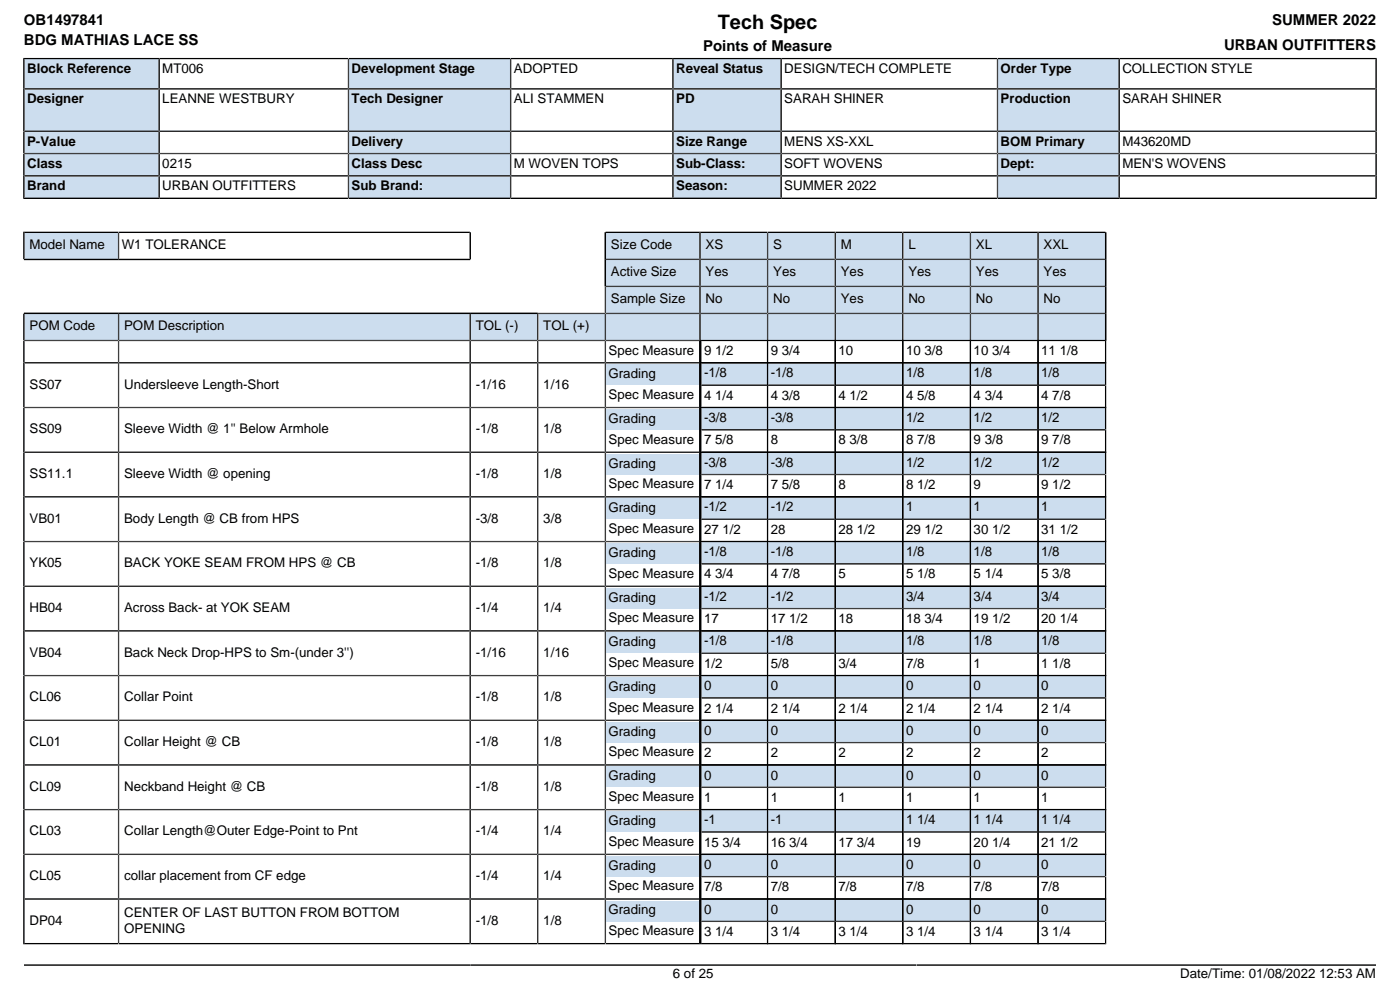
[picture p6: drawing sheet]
<svg xmlns="http://www.w3.org/2000/svg" width="297mm" height="210mm" viewBox="0 0 297 210" stroke-linecap="round" stroke-linejoin="round" font-family="sans-serif">
<defs><g id="words">
<text font-size="4.2" x="152.4" y="6.2">Tech Spec</text>
<g font-size="3.2">
<text x="5.1" y="5.3">OB1497841</text>
<text x="270" y="5.3">SUMMER 2022</text>
<text x="5.1" y="9.6">BDG MATHIAS LACE SS</text>
<text x="149.3" y="10.8">Points of Measure</text>
<text x="259.8" y="10.6">URBAN OUTFITTERS</text>
</g>
<g font-size="2.8">
<text x="5.8" y="15.5">Block Reference</text>
<text x="34.5" y="15.5">MT006</text>
<text x="74.6" y="15.5">Development Stage</text>
<text x="109.1" y="15.5">ADOPTED</text>
<text x="143.5" y="15.5">Reveal Status</text>
<text x="166.5" y="15.5">DESIGN/TECH COMPLETE</text>
<text x="212.4" y="15.5">Order Type</text>
<text x="238.2" y="15.5">COLLECTION STYLE</text>
<text x="5.8" y="22">Designer</text>
<text x="34.5" y="22">LEANNE WESTBURY</text>
<text x="74.6" y="22">Tech Designer</text>
<text x="109.1" y="22">ALI STAMMEN</text>
<text x="143.5" y="22">PD</text>
<text x="166.5" y="22">SARAH SHINER</text>
<text x="212.4" y="22">Production</text>
<text x="238.2" y="22">SARAH SHINER</text>
<text x="5.8" y="30.9">P-Value</text>
<text x="5.8" y="35.7">Class</text>
<text x="34.5" y="35.7">0215</text>
<text x="74.6" y="30.9">Delivery</text>
<text x="74.6" y="35.7">Class Desc</text>
<text x="109.1" y="35.7">M WOVEN TOPS</text>
<text x="143.5" y="30.9">Size Range</text>
<text x="143.5" y="35.7">Sub-Class:</text>
<text x="166.5" y="30.9">MENS XS-XXL</text>
<text x="166.5" y="35.7">SOFT WOVENS</text>
<text x="212.4" y="30.9">BOM Primary</text>
<text x="212.4" y="35.7">Dept:</text>
<text x="238.2" y="30.9">M43620MD</text>
<text x="238.2" y="35.7">MEN'S WOVENS</text>
<text x="5.8" y="40.4">Brand</text>
<text x="34.5" y="40.4">URBAN OUTFITTERS</text>
<text x="74.6" y="40.4">Sub Brand:</text>
<text x="143.5" y="40.4">Season:</text>
<text x="166.5" y="40.4">SUMMER 2022</text>
<text x="6.3" y="52.9">Model Name</text>
<text x="25.8" y="52.9">W1 TOLERANCE</text>
<text x="129.7" y="52.9">Size Code</text>
<text x="149.8" y="52.9">XS</text>
<text x="164.1" y="52.9">S</text>
<text x="178.5" y="52.9">M</text>
<text x="192.8" y="52.9">L</text>
<text x="207.2" y="52.9">XL</text>
<text x="221.5" y="52.9">XXL</text>
<text x="129.7" y="58.6">Active Size</text>
<text x="149.8" y="58.6">Yes</text>
<text x="164.1" y="58.6">Yes</text>
<text x="178.5" y="58.6">Yes</text>
<text x="192.8" y="58.6">Yes</text>
<text x="207.2" y="58.6">Yes</text>
<text x="221.5" y="58.6">Yes</text>
<text x="129.7" y="64.3">Sample Size</text>
<text x="149.8" y="64.3">No</text>
<text x="164.1" y="64.3">No</text>
<text x="178.5" y="64.3">Yes</text>
<text x="192.8" y="64.3">No</text>
<text x="207.2" y="64.3">No</text>
<text x="221.5" y="64.3">No</text>
<text x="6.3" y="70.1">POM Code</text>
<text x="26.3" y="70.1">POM Description</text>
<text x="101" y="70.1">TOL (-)</text>
<text x="115.3" y="70.1">TOL (+)</text>
<text x="129.2" y="75.3">Spec Measure</text>
<text x="149.4" y="75.3">9 1/2</text>
<text x="163.6" y="75.3">9 3/4</text>
<text x="178" y="75.3">10</text>
<text x="192.3" y="75.3">10 3/8</text>
<text x="206.7" y="75.3">10 3/4</text>
<text x="221" y="75.3">11 1/8</text>
<text x="6.3" y="82.4">SS07</text>
<text x="26.3" y="82.4">Undersleeve Length-Short</text>
<text x="101" y="82.4">-1/16</text>
<text x="115.3" y="82.4">1/16</text>
<text x="129.2" y="80.2">Grading</text>
<text x="149.4" y="80.1">-1/8</text>
<text x="163.6" y="80.1">-1/8</text>
<text x="192.3" y="80.1">1/8</text>
<text x="206.7" y="80.1">1/8</text>
<text x="221" y="80.1">1/8</text>
<text x="129.2" y="84.6">Spec Measure</text>
<text x="129.2" y="89.7">Grading</text>
<text x="149.4" y="84.8">4 1/4</text>
<text x="149.4" y="89.5">-3/8</text>
<text x="163.6" y="84.8">4 3/8</text>
<text x="163.6" y="89.5">-3/8</text>
<text x="178" y="84.8">4 1/2</text>
<text x="192.3" y="84.8">4 5/8</text>
<text x="192.3" y="89.5">1/2</text>
<text x="206.7" y="84.8">4 3/4</text>
<text x="206.7" y="89.5">1/2</text>
<text x="221" y="84.8">4 7/8</text>
<text x="221" y="89.5">1/2</text>
<text x="6.3" y="91.9">SS09</text>
<text x="26.3" y="91.9">Sleeve Width @ 1'' Below Armhole</text>
<text x="101" y="91.9">-1/8</text>
<text x="115.3" y="91.9">1/8</text>
<text x="129.2" y="94.1">Spec Measure</text>
<text x="149.4" y="94.3">7 5/8</text>
<text x="163.6" y="94.3">8</text>
<text x="178" y="94.3">8 3/8</text>
<text x="192.3" y="94.3">8 7/8</text>
<text x="206.7" y="94.3">9 3/8</text>
<text x="221" y="94.3">9 7/8</text>
<text x="6.3" y="101.4">SS11.1</text>
<text x="26.3" y="101.4">Sleeve Width @ opening</text>
<text x="101" y="101.4">-1/8</text>
<text x="115.3" y="101.4">1/8</text>
<text x="129.2" y="99.2">Grading</text>
<text x="149.4" y="99">-3/8</text>
<text x="163.6" y="99">-3/8</text>
<text x="192.3" y="99">1/2</text>
<text x="206.7" y="99">1/2</text>
<text x="221" y="99">1/2</text>
<text x="129.2" y="103.6">Spec Measure</text>
<text x="149.4" y="103.8">7 1/4</text>
<text x="163.6" y="103.8">7 5/8</text>
<text x="178" y="103.8">8</text>
<text x="192.3" y="103.8">8 1/2</text>
<text x="206.7" y="103.8">9</text>
<text x="221" y="103.8">9 1/2</text>
<text x="6.3" y="110.9">VB01</text>
<text x="26.3" y="110.9">Body Length @ CB from HPS</text>
<text x="101" y="110.9">-3/8</text>
<text x="115.3" y="110.9">3/8</text>
<text x="129.2" y="108.7">Grading</text>
<text x="129.2" y="113.1">Spec Measure</text>
<text x="149.4" y="108.5">-1/2</text>
<text x="149.4" y="113.2">27 1/2</text>
<text x="163.6" y="108.5">-1/2</text>
<text x="163.6" y="113.2">28</text>
<text x="178" y="113.2">28 1/2</text>
<text x="192.3" y="108.5">1</text>
<text x="192.3" y="113.2">29 1/2</text>
<text x="206.7" y="108.5">1</text>
<text x="206.7" y="113.2">30 1/2</text>
<text x="221" y="108.5">1</text>
<text x="221" y="113.2">31 1/2</text>
<text x="129.2" y="118.2">Grading</text>
<text x="149.4" y="118">-1/8</text>
<text x="163.6" y="118">-1/8</text>
<text x="192.3" y="118">1/8</text>
<text x="206.7" y="118">1/8</text>
<text x="221" y="118">1/8</text>
<text x="6.3" y="120.3">YK05</text>
<text x="26.3" y="120.3">BACK YOKE SEAM FROM HPS @ CB</text>
<text x="101" y="120.3">-1/8</text>
<text x="115.3" y="120.3">1/8</text>
<text x="129.2" y="122.5">Spec Measure</text>
<text x="149.4" y="122.7">4 3/4</text>
<text x="163.6" y="122.7">4 7/8</text>
<text x="178" y="122.7">5</text>
<text x="192.3" y="122.7">5 1/8</text>
<text x="206.7" y="122.7">5 1/4</text>
<text x="221" y="122.7">5 3/8</text>
<text x="6.3" y="129.8">HB04</text>
<text x="26.3" y="129.8">Across Back- at YOK SEAM</text>
<text x="101" y="129.8">-1/4</text>
<text x="115.3" y="129.8">1/4</text>
<text x="129.2" y="127.6">Grading</text>
<text x="149.4" y="127.5">-1/2</text>
<text x="163.6" y="127.5">-1/2</text>
<text x="192.3" y="127.5">3/4</text>
<text x="206.7" y="127.5">3/4</text>
<text x="221" y="127.5">3/4</text>
<text x="129.2" y="132">Spec Measure</text>
<text x="129.2" y="137.1">Grading</text>
<text x="149.4" y="132.2">17</text>
<text x="149.4" y="136.9">-1/8</text>
<text x="163.6" y="132.2">17 1/2</text>
<text x="163.6" y="136.9">-1/8</text>
<text x="178" y="132.2">18</text>
<text x="192.3" y="132.2">18 3/4</text>
<text x="192.3" y="136.9">1/8</text>
<text x="206.7" y="132.2">19 1/2</text>
<text x="206.7" y="136.9">1/8</text>
<text x="221" y="132.2">20 1/4</text>
<text x="221" y="136.9">1/8</text>
<text x="6.3" y="139.3">VB04</text>
<text x="26.3" y="139.3">Back Neck Drop-HPS to Sm-(under 3'')</text>
<text x="101" y="139.3">-1/16</text>
<text x="115.3" y="139.3">1/16</text>
<text x="129.2" y="141.5">Spec Measure</text>
<text x="149.4" y="141.7">1/2</text>
<text x="163.6" y="141.7">5/8</text>
<text x="178" y="141.7">3/4</text>
<text x="192.3" y="141.7">7/8</text>
<text x="206.7" y="141.7">1</text>
<text x="221" y="141.7">1 1/8</text>
<text x="6.3" y="148.8">CL06</text>
<text x="26.3" y="148.8">Collar Point</text>
<text x="101" y="148.8">-1/8</text>
<text x="115.3" y="148.8">1/8</text>
<text x="129.2" y="146.6">Grading</text>
<text x="149.4" y="146.4">0</text>
<text x="163.6" y="146.4">0</text>
<text x="192.3" y="146.4">0</text>
<text x="206.7" y="146.4">0</text>
<text x="221" y="146.4">0</text>
<text x="129.2" y="151">Spec Measure</text>
<text x="149.4" y="151.2">2 1/4</text>
<text x="149.4" y="155.9">0</text>
<text x="163.6" y="151.2">2 1/4</text>
<text x="163.6" y="155.9">0</text>
<text x="178" y="151.2">2 1/4</text>
<text x="192.3" y="151.2">2 1/4</text>
<text x="192.3" y="155.9">0</text>
<text x="206.7" y="151.2">2 1/4</text>
<text x="206.7" y="155.9">0</text>
<text x="221" y="151.2">2 1/4</text>
<text x="221" y="155.9">0</text>
<text x="6.3" y="158.3">CL01</text>
<text x="26.3" y="158.3">Collar Height @ CB</text>
<text x="101" y="158.3">-1/8</text>
<text x="115.3" y="158.3">1/8</text>
<text x="129.2" y="156.1">Grading</text>
<text x="129.2" y="160.5">Spec Measure</text>
<text x="149.4" y="160.6">2</text>
<text x="163.6" y="160.6">2</text>
<text x="178" y="160.6">2</text>
<text x="192.3" y="160.6">2</text>
<text x="206.7" y="160.6">2</text>
<text x="221" y="160.6">2</text>
<text x="6.3" y="167.7">CL09</text>
<text x="26.3" y="167.7">Neckband Height @ CB</text>
<text x="101" y="167.7">-1/8</text>
<text x="115.3" y="167.7">1/8</text>
<text x="129.2" y="165.5">Grading</text>
<text x="149.4" y="165.4">0</text>
<text x="163.6" y="165.4">0</text>
<text x="192.3" y="165.4">0</text>
<text x="206.7" y="165.4">0</text>
<text x="221" y="165.4">0</text>
<text x="129.2" y="169.9">Spec Measure</text>
<text x="149.4" y="170.1">1</text>
<text x="163.6" y="170.1">1</text>
<text x="178" y="170.1">1</text>
<text x="192.3" y="170.1">1</text>
<text x="206.7" y="170.1">1</text>
<text x="221" y="170.1">1</text>
<text x="6.3" y="177.2">CL03</text>
<text x="26.3" y="177.2">Collar Length@Outer Edge-Point to Pnt</text>
<text x="101" y="177.2">-1/4</text>
<text x="115.3" y="177.2">1/4</text>
<text x="129.2" y="175">Grading</text>
<text x="129.2" y="179.4">Spec Measure</text>
<text x="149.4" y="174.8">-1</text>
<text x="149.4" y="179.6">15 3/4</text>
<text x="163.6" y="174.8">-1</text>
<text x="163.6" y="179.6">16 3/4</text>
<text x="178" y="179.6">17 3/4</text>
<text x="192.3" y="174.8">1 1/4</text>
<text x="192.3" y="179.6">19</text>
<text x="206.7" y="174.8">1 1/4</text>
<text x="206.7" y="179.6">20 1/4</text>
<text x="221" y="174.8">1 1/4</text>
<text x="221" y="179.6">21 1/2</text>
<text x="129.2" y="184.5">Grading</text>
<text x="149.4" y="184.3">0</text>
<text x="163.6" y="184.3">0</text>
<text x="192.3" y="184.3">0</text>
<text x="206.7" y="184.3">0</text>
<text x="221" y="184.3">0</text>
<text x="6.3" y="186.7">CL05</text>
<text x="26.3" y="186.7">collar placement from CF edge</text>
<text x="101" y="186.7">-1/4</text>
<text x="115.3" y="186.7">1/4</text>
<text x="129.2" y="188.9">Spec Measure</text>
<text x="149.4" y="189.1">7/8</text>
<text x="163.6" y="189.1">7/8</text>
<text x="178" y="189.1">7/8</text>
<text x="192.3" y="189.1">7/8</text>
<text x="206.7" y="189.1">7/8</text>
<text x="221" y="189.1">7/8</text>
<text x="6.3" y="196.2">DP04</text>
<text x="26.3" y="194.5">CENTER OF LAST BUTTON FROM BOTTOM</text>
<text x="26.3" y="197.9">OPENING</text>
<text x="101" y="196.2">-1/8</text>
<text x="115.3" y="196.2">1/8</text>
<text x="129.2" y="194">Grading</text>
<text x="149.4" y="193.8">0</text>
<text x="163.6" y="193.8">0</text>
<text x="192.3" y="193.8">0</text>
<text x="206.7" y="193.8">0</text>
<text x="221" y="193.8">0</text>
<text x="129.2" y="198.4">Spec Measure</text>
<text x="149.4" y="198.5">3 1/4</text>
<text x="163.6" y="198.5">3 1/4</text>
<text x="178" y="198.5">3 1/4</text>
<text x="192.3" y="198.5">3 1/4</text>
<text x="206.7" y="198.5">3 1/4</text>
<text x="221" y="198.5">3 1/4</text>
<text x="142.8" y="207.6">6 of 25</text>
<text x="250.5" y="207.6">Date/Time: 01/08/2022 12:53 AM</text>
</g>
</g></defs>
<path d="M5.3 12.6h28.3v6.1h-28.3z" fill="#cde"/>
<path d="M5.1 12.3v6.6h68.9v-6.5h-69.1M33.8 12.4v6.5" fill="none" stroke="#000" stroke-width=".35"/>
<path d="M74.1 12.6h34.1v6.1h-34.1z" fill="#cde"/>
<path d="M74 12.4h68.8v6.5h-68.8zM108.4 12.4v6.5" fill="none" stroke="#000" stroke-width=".35"/>
<path d="M143 12.6h22.6v6.1h-22.6z" fill="#cde"/>
<path d="M142.8 12.4h68.9v6.5h-68.9zM165.8 12.4v6.5" fill="none" stroke="#000" stroke-width=".35"/>
<path d="M211.9 12.6h25.5v6.1h-25.5z" fill="#cde"/>
<path d="M237.6 12.4v6.5M292.1 12.3v6.6h-80.4v-6.5h80.6" fill="none" stroke="#000" stroke-width=".35"/>
<path d="M5.3 19h28.3v8.7h-28.3z" fill="#cde"/>
<path d="M5.1 18.9h68.9v8.9h-68.9zM33.8 18.9v8.9" fill="none" stroke="#000" stroke-width=".35"/>
<path d="M74.1 19h34.1v8.7h-34.1z" fill="#cde"/>
<path d="M74 18.9h68.8v8.9h-68.8zM108.4 18.9v8.9" fill="none" stroke="#000" stroke-width=".35"/>
<path d="M143 19h22.6v8.7h-22.6z" fill="#cde"/>
<path d="M142.8 18.9h68.9v8.9h-68.9zM165.8 18.9v8.9" fill="none" stroke="#000" stroke-width=".35"/>
<path d="M211.9 19h25.5v8.7h-25.5z" fill="#cde"/>
<path d="M211.7 18.9h80.4v8.9h-80.4zM237.6 18.9v8.9" fill="none" stroke="#000" stroke-width=".35"/>
<path d="M5.3 28h28.3v4.4h-28.3z" fill="#cde"/>
<path d="M5.1 27.8h68.9v4.8h-68.9zM33.8 27.8v4.8" fill="none" stroke="#000" stroke-width=".35"/>
<path d="M74.1 28h34.1v4.4h-34.1z" fill="#cde"/>
<path d="M74 27.8h68.8v4.8h-68.8zM108.4 27.8v4.8" fill="none" stroke="#000" stroke-width=".35"/>
<path d="M143 28h22.6v4.4h-22.6z" fill="#cde"/>
<path d="M142.8 27.8h68.9v4.8h-68.9zM165.8 27.8v4.8" fill="none" stroke="#000" stroke-width=".35"/>
<path d="M211.9 28h25.5v4.4h-25.5z" fill="#cde"/>
<path d="M211.7 27.8h80.4v4.8h-80.4zM237.6 27.8v4.8" fill="none" stroke="#000" stroke-width=".35"/>
<path d="M5.3 32.8h28.3v4.3h-28.3z" fill="#cde"/>
<path d="M5.1 32.6h68.9v4.7h-68.9zM33.8 32.6v4.7" fill="none" stroke="#000" stroke-width=".35"/>
<path d="M74.1 32.8h34.1v4.3h-34.1z" fill="#cde"/>
<path d="M74 32.6h68.8v4.7h-68.8zM108.4 32.6v4.7" fill="none" stroke="#000" stroke-width=".35"/>
<path d="M143 32.8h22.6v4.3h-22.6z" fill="#cde"/>
<path d="M142.8 32.6h68.9v4.7h-68.9zM165.8 32.6v4.7" fill="none" stroke="#000" stroke-width=".35"/>
<path d="M211.9 32.8h25.5v4.3h-25.5z" fill="#cde"/>
<path d="M211.7 32.6h80.4v4.7h-80.4zM237.6 32.6v4.7" fill="none" stroke="#000" stroke-width=".35"/>
<path d="M5.3 37.5h28.3v4.4h-28.3z" fill="#cde"/>
<path d="M33.8 37.3v4.8M4.9 42.1h69.1v-4.8h-68.9v4.9" fill="none" stroke="#000" stroke-width=".35"/>
<path d="M74.1 37.5h34.1v4.4h-34.1z" fill="#cde"/>
<path d="M74 37.3h68.8v4.8h-68.8zM108.4 37.3v4.8" fill="none" stroke="#000" stroke-width=".35"/>
<path d="M143 37.5h22.6v4.4h-22.6z" fill="#cde"/>
<path d="M142.8 37.3h68.9v4.8h-68.9zM165.8 37.3v4.8" fill="none" stroke="#000" stroke-width=".35"/>
<path d="M211.9 37.5h25.5v4.4h-25.5z" fill="#cde"/>
<path d="M237.6 37.3v4.8M292.3 42.1h-80.6v-4.8h80.4v4.9" fill="none" stroke="#000" stroke-width=".35"/>
<path d="M5.3 49.5h19.7v5.3h-19.7z" fill="#cde"/>
<path d="M5.1 49.1v5.9h94.7v-5.7h-94.9M25.2 49.3v5.7M128.5 49.3v5.7" fill="none" stroke="#000" stroke-width=".35"/>
<path d="M128.7 49.5h19.7v5.3h-19.7z" fill="#cde"/>
<path d="M128.5 49.3h20.1v5.7h-20.1z" fill="none" stroke="#000" stroke-width=".35"/>
<path d="M148.8 49.5h14v5.3h-14z" fill="#cde"/>
<path d="M148.6 49.3h14.3v5.7h-14.3z" fill="none" stroke="#000" stroke-width=".35"/>
<path d="M163.1 49.5h14v5.3h-14z" fill="#cde"/>
<path d="M162.9 49.3h14.4v5.7h-14.4z" fill="none" stroke="#000" stroke-width=".35"/>
<path d="M177.5 49.5h14v5.3h-14z" fill="#cde"/>
<path d="M177.3 49.3h14.3v5.7h-14.3z" fill="none" stroke="#000" stroke-width=".35"/>
<path d="M191.8 49.5h14v5.3h-14z" fill="#cde"/>
<path d="M191.6 49.3h14.4v5.7h-14.4z" fill="none" stroke="#000" stroke-width=".35"/>
<path d="M206.2 49.5h14v5.3h-14z" fill="#cde"/>
<path d="M206 49.3h14.3v5.7h-14.3z" fill="none" stroke="#000" stroke-width=".35"/>
<path d="M220.5 49.5h14v5.3h-14z" fill="#cde"/>
<path d="M5.1 55h94.7M128.5 55v5.8M220.3 49.3h14.4v5.7h-14.4z" fill="none" stroke="#000" stroke-width=".35"/>
<path d="M128.7 55.2h19.7v5.4h-19.7z" fill="#cde"/>
<path d="M128.5 55h20.1v5.8h-20.1z" fill="none" stroke="#000" stroke-width=".35"/>
<path d="M148.8 55.2h14v5.4h-14z" fill="#cde"/>
<path d="M148.6 55h14.3v5.8h-14.3z" fill="none" stroke="#000" stroke-width=".35"/>
<path d="M163.1 55.2h14v5.4h-14z" fill="#cde"/>
<path d="M162.9 55h14.4v5.8h-14.4z" fill="none" stroke="#000" stroke-width=".35"/>
<path d="M177.5 55.2h14v5.4h-14z" fill="#cde"/>
<path d="M177.3 55h14.3v5.8h-14.3z" fill="none" stroke="#000" stroke-width=".35"/>
<path d="M191.8 55.2h14v5.4h-14z" fill="#cde"/>
<path d="M191.6 55h14.4v5.8h-14.4z" fill="none" stroke="#000" stroke-width=".35"/>
<path d="M206.2 55.2h14v5.4h-14z" fill="#cde"/>
<path d="M206 55h14.3v5.8h-14.3z" fill="none" stroke="#000" stroke-width=".35"/>
<path d="M220.5 55.2h14v5.4h-14z" fill="#cde"/>
<path d="M220.3 55h14.4v5.8h-14.4zM128.5 60.8v5.7h-123.4" fill="none" stroke="#000" stroke-width=".35"/>
<path d="M128.7 60.9h19.7v5.4h-19.7z" fill="#cde"/>
<path d="M128.5 60.8h20.1v5.7h-20.1z" fill="none" stroke="#000" stroke-width=".35"/>
<path d="M148.8 60.9h14v5.4h-14z" fill="#cde"/>
<path d="M148.6 60.8h14.3v5.7h-14.3z" fill="none" stroke="#000" stroke-width=".35"/>
<path d="M163.1 60.9h14v5.4h-14z" fill="#cde"/>
<path d="M162.9 60.8h14.4v5.7h-14.4z" fill="none" stroke="#000" stroke-width=".35"/>
<path d="M177.5 60.9h14v5.4h-14z" fill="#cde"/>
<path d="M177.3 60.8h14.3v5.7h-14.3z" fill="none" stroke="#000" stroke-width=".35"/>
<path d="M191.8 60.9h14v5.4h-14z" fill="#cde"/>
<path d="M191.6 60.8h14.4v5.7h-14.4z" fill="none" stroke="#000" stroke-width=".35"/>
<path d="M206.2 60.9h14v5.4h-14z" fill="#cde"/>
<path d="M206 60.8h14.3v5.7h-14.3z" fill="none" stroke="#000" stroke-width=".35"/>
<path d="M220.5 60.9h14v5.4h-14z" fill="#cde"/>
<path d="M220.3 60.8h14.4v5.7h-14.4z" fill="none" stroke="#000" stroke-width=".35"/>
<path d="M5.3 66.7h19.7v5.4h-19.7z" fill="#cde"/>
<path d="M5.1 66.5h20.1v5.7h-20.1z" fill="none" stroke="#000" stroke-width=".35"/>
<path d="M25.3 66.7h74.3v5.4h-74.3z" fill="#cde"/>
<path d="M25.2 66.5h74.6v5.7h-74.6z" fill="none" stroke="#000" stroke-width=".35"/>
<path d="M100 66.7h14v5.4h-14z" fill="#cde"/>
<path d="M99.8 66.5h14.3v5.7h-14.3z" fill="none" stroke="#000" stroke-width=".35"/>
<path d="M114.3 66.7h14v5.4h-14z" fill="#cde"/>
<path d="M114.1 66.5h14.4v5.7h-14.4z" fill="none" stroke="#000" stroke-width=".35"/>
<path d="M128.7 66.7h19.7v5.4h-19.7z" fill="#cde"/>
<path d="M128.5 66.5h20.1v5.7h-20.1z" fill="none" stroke="#000" stroke-width=".35"/>
<path d="M148.8 66.7h14v5.5h-14z" fill="#cde"/>
<path d="M162.9 72.2v-5.7h-14.3v5.7" fill="none" stroke="#000" stroke-width=".35"/>
<path d="M163.1 66.7h14v5.5h-14z" fill="#cde"/>
<path d="M177.3 72.2v-5.7h-14.4v5.7" fill="none" stroke="#000" stroke-width=".35"/>
<path d="M177.5 66.7h14v5.5h-14z" fill="#cde"/>
<path d="M191.6 72.2v-5.7h-14.3v5.7" fill="none" stroke="#000" stroke-width=".35"/>
<path d="M191.8 66.7h14v5.5h-14z" fill="#cde"/>
<path d="M206 72.2v-5.7h-14.4v5.7" fill="none" stroke="#000" stroke-width=".35"/>
<path d="M206.2 66.7h14v5.5h-14z" fill="#cde"/>
<path d="M220.3 72.2v-5.7h-14.3v5.7" fill="none" stroke="#000" stroke-width=".35"/>
<path d="M220.5 66.7h14v5.5h-14z" fill="#cde"/>
<path d="M5.1 72.2h143.5v4.8h-143.5zM25.2 72.2v4.8M99.8 72.2v4.8M114.1 72.2v4.8M128.5 72.2v4.8M220.3 72.2v-5.7h14.4v5.7" fill="none" stroke="#000" stroke-width=".35"/>
<path d="M148.9 72.4h13.9v4.4h-13.9z" fill="#fff"/>
<path d="M148.6 77h14.5M148.6 72.2h14.5M148.8 72.1v5M162.9 72.1v5" fill="none" stroke="#000" stroke-width=".35"/>
<path d="M163.1 72.4h14v4.4h-14z" fill="#fff"/>
<path d="M162.8 77h14.7M162.8 72.2h14.7M162.9 72.1v5M177.3 72.1v5" fill="none" stroke="#000" stroke-width=".35"/>
<path d="M177.5 72.4h14v4.4h-14z" fill="#fff"/>
<path d="M177.1 77h14.7M177.1 72.2h14.7M177.3 72.1v5M191.6 72.1v5" fill="none" stroke="#000" stroke-width=".35"/>
<path d="M191.8 72.4h14v4.4h-14z" fill="#fff"/>
<path d="M191.5 77h14.7M191.5 72.2h14.7M191.6 72.1v5M206 72.1v5" fill="none" stroke="#000" stroke-width=".35"/>
<path d="M206.2 72.4h14v4.4h-14z" fill="#fff"/>
<path d="M205.8 77h14.7M205.8 72.2h14.7M206 72.1v5M220.3 72.1v5" fill="none" stroke="#000" stroke-width=".35"/>
<path d="M220.5 72.4h14v4.4h-14z" fill="#fff"/>
<path d="M5.1 77h143.5v9.4h-143.5zM25.2 77v9.4M99.8 77v9.4M114.1 77v9.4M128.5 77v9.4M220.2 77h14.7M220.2 72.2h14.7M220.3 72.1v5M234.7 72.1v5" fill="none" stroke="#000" stroke-width=".35"/>
<path d="M128.7 77.3h19.7v4.4h-19.7z" fill="#cde"/>
<path d="M148.6 77v9.4" fill="none" stroke="#000" stroke-width=".35"/>
<path d="M148.9 77.1h13.9v4.4h-13.9z" fill="#cde"/>
<path d="M148.6 77h14.5M148.8 76.8v4.9h14.1v-4.9" fill="none" stroke="#000" stroke-width=".35"/>
<path d="M148.9 81.9h13.9v4.4h-13.9z" fill="#fff"/>
<path d="M148.6 86.4h14.5M148.8 86.6v-4.9h14.1v4.9" fill="none" stroke="#000" stroke-width=".35"/>
<path d="M163.1 77.1h14v4.4h-14z" fill="#cde"/>
<path d="M162.8 77h14.7M162.9 76.8v4.9h14.4v-4.9" fill="none" stroke="#000" stroke-width=".35"/>
<path d="M163.1 81.9h14v4.4h-14z" fill="#fff"/>
<path d="M162.8 86.4h14.7M162.9 86.6v-4.9h14.4v4.9" fill="none" stroke="#000" stroke-width=".35"/>
<path d="M177.5 77.1h14v4.4h-14z" fill="#cde"/>
<path d="M177.1 77h14.7M177.3 76.8v4.9h14.3v-4.9" fill="none" stroke="#000" stroke-width=".35"/>
<path d="M177.5 81.9h14v4.4h-14z" fill="#fff"/>
<path d="M177.1 86.4h14.7M177.3 86.6v-4.9h14.3v4.9" fill="none" stroke="#000" stroke-width=".35"/>
<path d="M191.8 77.1h14v4.4h-14z" fill="#cde"/>
<path d="M191.5 77h14.7M191.6 76.8v4.9h14.4v-4.9" fill="none" stroke="#000" stroke-width=".35"/>
<path d="M191.8 81.9h14v4.4h-14z" fill="#fff"/>
<path d="M191.5 86.4h14.7M191.6 86.6v-4.9h14.4v4.9" fill="none" stroke="#000" stroke-width=".35"/>
<path d="M206.2 77.1h14v4.4h-14z" fill="#cde"/>
<path d="M205.8 77h14.7M206 76.8v4.9h14.3v-4.9" fill="none" stroke="#000" stroke-width=".35"/>
<path d="M206.2 81.9h14v4.4h-14z" fill="#fff"/>
<path d="M205.8 86.4h14.7M206 86.6v-4.9h14.3v4.9" fill="none" stroke="#000" stroke-width=".35"/>
<path d="M220.5 77.1h14v4.4h-14z" fill="#cde"/>
<path d="M220.2 77h14.7M220.3 76.8v4.9h14.4v-4.9" fill="none" stroke="#000" stroke-width=".35"/>
<path d="M220.5 81.9h14v4.4h-14z" fill="#fff"/>
<path d="M5.1 86.4h143.5v9.5h-143.5zM25.2 86.4v9.5M99.8 86.4v9.5M114.1 86.4v9.5M128.5 86.4v9.5M220.2 86.4h14.7M220.3 86.6v-4.9h14.4v4.9" fill="none" stroke="#000" stroke-width=".35"/>
<path d="M128.7 86.8h19.7v4.4h-19.7z" fill="#cde"/>
<path d="M148.6 86.4v9.5" fill="none" stroke="#000" stroke-width=".35"/>
<path d="M148.9 86.6h13.9v4.4h-13.9z" fill="#cde"/>
<path d="M148.6 86.4h14.5M148.8 86.3v4.9h14.1v-4.9" fill="none" stroke="#000" stroke-width=".35"/>
<path d="M148.9 91.4h13.9v4.4h-13.9z" fill="#fff"/>
<path d="M148.6 95.9h14.5M148.8 96.1v-4.9h14.1v4.9" fill="none" stroke="#000" stroke-width=".35"/>
<path d="M163.1 86.6h14v4.4h-14z" fill="#cde"/>
<path d="M162.8 86.4h14.7M162.9 86.3v4.9h14.4v-4.9" fill="none" stroke="#000" stroke-width=".35"/>
<path d="M163.1 91.4h14v4.4h-14z" fill="#fff"/>
<path d="M162.8 95.9h14.7M162.9 96.1v-4.9h14.4v4.9" fill="none" stroke="#000" stroke-width=".35"/>
<path d="M177.5 86.6h14v4.4h-14z" fill="#cde"/>
<path d="M177.1 86.4h14.7M177.3 86.3v4.9h14.3v-4.9" fill="none" stroke="#000" stroke-width=".35"/>
<path d="M177.5 91.4h14v4.4h-14z" fill="#fff"/>
<path d="M177.1 95.9h14.7M177.3 96.1v-4.9h14.3v4.9" fill="none" stroke="#000" stroke-width=".35"/>
<path d="M191.8 86.6h14v4.4h-14z" fill="#cde"/>
<path d="M191.5 86.4h14.7M191.6 86.3v4.9h14.4v-4.9" fill="none" stroke="#000" stroke-width=".35"/>
<path d="M191.8 91.4h14v4.4h-14z" fill="#fff"/>
<path d="M191.5 95.9h14.7M191.6 96.1v-4.9h14.4v4.9" fill="none" stroke="#000" stroke-width=".35"/>
<path d="M206.2 86.6h14v4.4h-14z" fill="#cde"/>
<path d="M205.8 86.4h14.7M206 86.3v4.9h14.3v-4.9" fill="none" stroke="#000" stroke-width=".35"/>
<path d="M206.2 91.4h14v4.4h-14z" fill="#fff"/>
<path d="M205.8 95.9h14.7M206 96.1v-4.9h14.3v4.9" fill="none" stroke="#000" stroke-width=".35"/>
<path d="M220.5 86.6h14v4.4h-14z" fill="#cde"/>
<path d="M220.2 86.4h14.7M220.3 86.3v4.9h14.4v-4.9" fill="none" stroke="#000" stroke-width=".35"/>
<path d="M220.5 91.4h14v4.4h-14z" fill="#fff"/>
<path d="M5.1 95.9h143.5v9.5h-143.5zM25.2 95.9v9.5M99.8 95.9v9.5M114.1 95.9v9.5M128.5 95.9v9.5M220.2 95.9h14.7M220.3 96.1v-4.9h14.4v4.9" fill="none" stroke="#000" stroke-width=".35"/>
<path d="M128.7 96.3h19.7v4.4h-19.7z" fill="#cde"/>
<path d="M148.6 95.9v9.5" fill="none" stroke="#000" stroke-width=".35"/>
<path d="M148.9 96.1h13.9v4.4h-13.9z" fill="#cde"/>
<path d="M148.6 95.9h14.5M148.8 95.8v4.9h14.1v-4.9" fill="none" stroke="#000" stroke-width=".35"/>
<path d="M148.9 100.8h13.9v4.4h-13.9z" fill="#fff"/>
<path d="M148.6 105.4h14.5M148.8 105.6v-4.9h14.1v4.9" fill="none" stroke="#000" stroke-width=".35"/>
<path d="M163.1 96.1h14v4.4h-14z" fill="#cde"/>
<path d="M162.8 95.9h14.7M162.9 95.8v4.9h14.4v-4.9" fill="none" stroke="#000" stroke-width=".35"/>
<path d="M163.1 100.8h14v4.4h-14z" fill="#fff"/>
<path d="M162.8 105.4h14.7M162.9 105.6v-4.9h14.4v4.9" fill="none" stroke="#000" stroke-width=".35"/>
<path d="M177.5 96.1h14v4.4h-14z" fill="#cde"/>
<path d="M177.1 95.9h14.7M177.3 95.8v4.9h14.3v-4.9" fill="none" stroke="#000" stroke-width=".35"/>
<path d="M177.5 100.8h14v4.4h-14z" fill="#fff"/>
<path d="M177.1 105.4h14.7M177.3 105.6v-4.9h14.3v4.9" fill="none" stroke="#000" stroke-width=".35"/>
<path d="M191.8 96.1h14v4.4h-14z" fill="#cde"/>
<path d="M191.5 95.9h14.7M191.6 95.8v4.9h14.4v-4.9" fill="none" stroke="#000" stroke-width=".35"/>
<path d="M191.8 100.8h14v4.4h-14z" fill="#fff"/>
<path d="M191.5 105.4h14.7M191.6 105.6v-4.9h14.4v4.9" fill="none" stroke="#000" stroke-width=".35"/>
<path d="M206.2 96.1h14v4.4h-14z" fill="#cde"/>
<path d="M205.8 95.9h14.7M206 95.8v4.9h14.3v-4.9" fill="none" stroke="#000" stroke-width=".35"/>
<path d="M206.2 100.8h14v4.4h-14z" fill="#fff"/>
<path d="M205.8 105.4h14.7M206 105.6v-4.9h14.3v4.9" fill="none" stroke="#000" stroke-width=".35"/>
<path d="M220.5 96.1h14v4.4h-14z" fill="#cde"/>
<path d="M220.2 95.9h14.7M220.3 95.8v4.9h14.4v-4.9" fill="none" stroke="#000" stroke-width=".35"/>
<path d="M220.5 100.8h14v4.4h-14z" fill="#fff"/>
<path d="M5.1 105.4h143.5v9.5h-143.5zM25.2 105.4v9.5M99.8 105.4v9.5M114.1 105.4v9.5M128.5 105.4v9.5M220.2 105.4h14.7M220.3 105.6v-4.9h14.4v4.9" fill="none" stroke="#000" stroke-width=".35"/>
<path d="M128.7 105.8h19.7v4.3h-19.7z" fill="#cde"/>
<path d="M148.6 105.4v9.5" fill="none" stroke="#000" stroke-width=".35"/>
<path d="M148.9 105.6h13.9v4.4h-13.9z" fill="#cde"/>
<path d="M148.6 105.4h14.5M148.8 105.2v4.9h14.1v-4.9" fill="none" stroke="#000" stroke-width=".35"/>
<path d="M148.9 110.3h13.9v4.4h-13.9z" fill="#fff"/>
<path d="M148.6 114.9h14.5M148.8 115.1v-5h14.1v5" fill="none" stroke="#000" stroke-width=".35"/>
<path d="M163.1 105.6h14v4.4h-14z" fill="#cde"/>
<path d="M162.8 105.4h14.7M162.9 105.2v4.9h14.4v-4.9" fill="none" stroke="#000" stroke-width=".35"/>
<path d="M163.1 110.3h14v4.4h-14z" fill="#fff"/>
<path d="M162.8 114.9h14.7M162.9 115.1v-5h14.4v5" fill="none" stroke="#000" stroke-width=".35"/>
<path d="M177.5 105.6h14v4.4h-14z" fill="#cde"/>
<path d="M177.1 105.4h14.7M177.3 105.2v4.9h14.3v-4.9" fill="none" stroke="#000" stroke-width=".35"/>
<path d="M177.5 110.3h14v4.4h-14z" fill="#fff"/>
<path d="M177.1 114.9h14.7M177.3 115.1v-5h14.3v5" fill="none" stroke="#000" stroke-width=".35"/>
<path d="M191.8 105.6h14v4.4h-14z" fill="#cde"/>
<path d="M191.5 105.4h14.7M191.6 105.2v4.9h14.4v-4.9" fill="none" stroke="#000" stroke-width=".35"/>
<path d="M191.8 110.3h14v4.4h-14z" fill="#fff"/>
<path d="M191.5 114.9h14.7M191.6 115.1v-5h14.4v5" fill="none" stroke="#000" stroke-width=".35"/>
<path d="M206.2 105.6h14v4.4h-14z" fill="#cde"/>
<path d="M205.8 105.4h14.7M206 105.2v4.9h14.3v-4.9" fill="none" stroke="#000" stroke-width=".35"/>
<path d="M206.2 110.3h14v4.4h-14z" fill="#fff"/>
<path d="M205.8 114.9h14.7M206 115.1v-5h14.3v5" fill="none" stroke="#000" stroke-width=".35"/>
<path d="M220.5 105.6h14v4.4h-14z" fill="#cde"/>
<path d="M220.2 105.4h14.7M220.3 105.2v4.9h14.4v-4.9" fill="none" stroke="#000" stroke-width=".35"/>
<path d="M220.5 110.3h14v4.4h-14z" fill="#fff"/>
<path d="M5.1 114.9h143.5v9.5h-143.5zM25.2 114.9v9.5M99.8 114.9v9.5M114.1 114.9v9.5M128.5 114.9v9.5M220.2 114.9h14.7M220.3 115.1v-5h14.4v5" fill="none" stroke="#000" stroke-width=".35"/>
<path d="M128.7 115.2h19.7v4.4h-19.7z" fill="#cde"/>
<path d="M148.6 114.9v9.5" fill="none" stroke="#000" stroke-width=".35"/>
<path d="M148.9 115.1h13.9v4.3h-13.9z" fill="#cde"/>
<path d="M148.6 114.9h14.5M162.9 114.7v4.9h-14.1v-4.9" fill="none" stroke="#000" stroke-width=".35"/>
<path d="M148.9 119.8h13.9v4.4h-13.9z" fill="#fff"/>
<path d="M148.6 124.4h14.5M162.9 124.5v-4.9h-14.1v4.9" fill="none" stroke="#000" stroke-width=".35"/>
<path d="M163.1 115.1h14v4.3h-14z" fill="#cde"/>
<path d="M162.8 114.9h14.7M177.3 114.7v4.9h-14.4v-4.9" fill="none" stroke="#000" stroke-width=".35"/>
<path d="M163.1 119.8h14v4.4h-14z" fill="#fff"/>
<path d="M162.8 124.4h14.7M177.3 124.5v-4.9h-14.4v4.9" fill="none" stroke="#000" stroke-width=".35"/>
<path d="M177.5 115.1h14v4.3h-14z" fill="#cde"/>
<path d="M177.1 114.9h14.7M191.6 114.7v4.9h-14.3v-4.9" fill="none" stroke="#000" stroke-width=".35"/>
<path d="M177.5 119.8h14v4.4h-14z" fill="#fff"/>
<path d="M177.1 124.4h14.7M191.6 124.5v-4.9h-14.3v4.9" fill="none" stroke="#000" stroke-width=".35"/>
<path d="M191.8 115.1h14v4.3h-14z" fill="#cde"/>
<path d="M191.5 114.9h14.7M206 114.7v4.9h-14.4v-4.9" fill="none" stroke="#000" stroke-width=".35"/>
<path d="M191.8 119.8h14v4.4h-14z" fill="#fff"/>
<path d="M191.5 124.4h14.7M206 124.5v-4.9h-14.4v4.9" fill="none" stroke="#000" stroke-width=".35"/>
<path d="M206.2 115.1h14v4.3h-14z" fill="#cde"/>
<path d="M205.8 114.9h14.7M220.3 114.7v4.9h-14.3v-4.9" fill="none" stroke="#000" stroke-width=".35"/>
<path d="M206.2 119.8h14v4.4h-14z" fill="#fff"/>
<path d="M205.8 124.4h14.7M220.3 124.5v-4.9h-14.3v4.9" fill="none" stroke="#000" stroke-width=".35"/>
<path d="M220.5 115.1h14v4.3h-14z" fill="#cde"/>
<path d="M220.2 114.9h14.7M234.7 114.7v4.9h-14.4v-4.9" fill="none" stroke="#000" stroke-width=".35"/>
<path d="M220.5 119.8h14v4.4h-14z" fill="#fff"/>
<path d="M5.1 124.4h143.5v9.4h-143.5zM25.2 124.4v9.4M99.8 124.4v9.4M114.1 124.4v9.4M128.5 124.4v9.4M220.2 124.4h14.7M234.7 124.5v-4.9h-14.4v4.9" fill="none" stroke="#000" stroke-width=".35"/>
<path d="M128.7 124.7h19.7v4.4h-19.7z" fill="#cde"/>
<path d="M148.6 124.4v9.4" fill="none" stroke="#000" stroke-width=".35"/>
<path d="M148.9 124.5h13.9v4.4h-13.9z" fill="#cde"/>
<path d="M148.6 124.4h14.5M162.9 124.2v4.9h-14.1v-4.9" fill="none" stroke="#000" stroke-width=".35"/>
<path d="M148.9 129.3h13.9v4.4h-13.9z" fill="#fff"/>
<path d="M148.6 133.8h14.5M162.9 134v-4.9h-14.1v4.9" fill="none" stroke="#000" stroke-width=".35"/>
<path d="M163.1 124.5h14v4.4h-14z" fill="#cde"/>
<path d="M162.8 124.4h14.7M177.3 124.2v4.9h-14.4v-4.9" fill="none" stroke="#000" stroke-width=".35"/>
<path d="M163.1 129.3h14v4.4h-14z" fill="#fff"/>
<path d="M162.8 133.8h14.7M177.3 134v-4.9h-14.4v4.9" fill="none" stroke="#000" stroke-width=".35"/>
<path d="M177.5 124.5h14v4.4h-14z" fill="#cde"/>
<path d="M177.1 124.4h14.7M191.6 124.2v4.9h-14.3v-4.9" fill="none" stroke="#000" stroke-width=".35"/>
<path d="M177.5 129.3h14v4.4h-14z" fill="#fff"/>
<path d="M177.1 133.8h14.7M191.6 134v-4.9h-14.3v4.9" fill="none" stroke="#000" stroke-width=".35"/>
<path d="M191.8 124.5h14v4.4h-14z" fill="#cde"/>
<path d="M191.5 124.4h14.7M206 124.2v4.9h-14.4v-4.9" fill="none" stroke="#000" stroke-width=".35"/>
<path d="M191.8 129.3h14v4.4h-14z" fill="#fff"/>
<path d="M191.5 133.8h14.7M206 134v-4.9h-14.4v4.9" fill="none" stroke="#000" stroke-width=".35"/>
<path d="M206.2 124.5h14v4.4h-14z" fill="#cde"/>
<path d="M205.8 124.4h14.7M220.3 124.2v4.9h-14.3v-4.9" fill="none" stroke="#000" stroke-width=".35"/>
<path d="M206.2 129.3h14v4.4h-14z" fill="#fff"/>
<path d="M205.8 133.8h14.7M220.3 134v-4.9h-14.3v4.9" fill="none" stroke="#000" stroke-width=".35"/>
<path d="M220.5 124.5h14v4.4h-14z" fill="#cde"/>
<path d="M220.2 124.4h14.7M234.7 124.2v4.9h-14.4v-4.9" fill="none" stroke="#000" stroke-width=".35"/>
<path d="M220.5 129.3h14v4.4h-14z" fill="#fff"/>
<path d="M5.1 133.8h143.5v9.5h-143.5zM25.2 133.8v9.5M99.8 133.8v9.5M114.1 133.8v9.5M128.5 133.8v9.5M220.2 133.8h14.7M234.7 134v-4.9h-14.4v4.9" fill="none" stroke="#000" stroke-width=".35"/>
<path d="M128.7 134.2h19.7v4.4h-19.7z" fill="#cde"/>
<path d="M148.6 133.8v9.5" fill="none" stroke="#000" stroke-width=".35"/>
<path d="M148.9 134h13.9v4.4h-13.9z" fill="#cde"/>
<path d="M148.6 133.8h14.5M162.9 133.7v4.9h-14.1v-4.9" fill="none" stroke="#000" stroke-width=".35"/>
<path d="M148.9 138.8h13.9v4.3h-13.9z" fill="#fff"/>
<path d="M148.6 143.3h14.5M162.9 143.5v-4.9h-14.1v4.9" fill="none" stroke="#000" stroke-width=".35"/>
<path d="M163.1 134h14v4.4h-14z" fill="#cde"/>
<path d="M162.8 133.8h14.7M177.3 133.7v4.9h-14.4v-4.9" fill="none" stroke="#000" stroke-width=".35"/>
<path d="M163.1 138.8h14v4.3h-14z" fill="#fff"/>
<path d="M162.8 143.3h14.7M177.3 143.5v-4.9h-14.4v4.9" fill="none" stroke="#000" stroke-width=".35"/>
<path d="M177.5 134h14v4.4h-14z" fill="#cde"/>
<path d="M177.1 133.8h14.7M191.6 133.7v4.9h-14.3v-4.9" fill="none" stroke="#000" stroke-width=".35"/>
<path d="M177.5 138.8h14v4.3h-14z" fill="#fff"/>
<path d="M177.1 143.3h14.7M191.6 143.5v-4.9h-14.3v4.9" fill="none" stroke="#000" stroke-width=".35"/>
<path d="M191.8 134h14v4.4h-14z" fill="#cde"/>
<path d="M191.5 133.8h14.7M206 133.7v4.9h-14.4v-4.9" fill="none" stroke="#000" stroke-width=".35"/>
<path d="M191.8 138.8h14v4.3h-14z" fill="#fff"/>
<path d="M191.5 143.3h14.7M206 143.5v-4.9h-14.4v4.9" fill="none" stroke="#000" stroke-width=".35"/>
<path d="M206.2 134h14v4.4h-14z" fill="#cde"/>
<path d="M205.8 133.8h14.7M220.3 133.7v4.9h-14.3v-4.9" fill="none" stroke="#000" stroke-width=".35"/>
<path d="M206.2 138.8h14v4.3h-14z" fill="#fff"/>
<path d="M205.8 143.3h14.7M220.3 143.5v-4.9h-14.3v4.9" fill="none" stroke="#000" stroke-width=".35"/>
<path d="M220.5 134h14v4.4h-14z" fill="#cde"/>
<path d="M220.2 133.8h14.7M234.7 133.7v4.9h-14.4v-4.9" fill="none" stroke="#000" stroke-width=".35"/>
<path d="M220.5 138.8h14v4.3h-14z" fill="#fff"/>
<path d="M5.1 143.3h143.5v9.5h-143.5zM25.2 143.3v9.5M99.8 143.3v9.5M114.1 143.3v9.5M128.5 143.3v9.5M220.2 143.3h14.7M234.7 143.5v-4.9h-14.4v4.9" fill="none" stroke="#000" stroke-width=".35"/>
<path d="M128.7 143.7h19.7v4.4h-19.7z" fill="#cde"/>
<path d="M148.6 143.3v9.5" fill="none" stroke="#000" stroke-width=".35"/>
<path d="M148.9 143.5h13.9v4.4h-13.9z" fill="#cde"/>
<path d="M148.6 143.3h14.5M162.9 143.1v5h-14.1v-5" fill="none" stroke="#000" stroke-width=".35"/>
<path d="M148.9 148.2h13.9v4.4h-13.9z" fill="#fff"/>
<path d="M148.6 152.8h14.5M162.9 153v-4.9h-14.1v4.9" fill="none" stroke="#000" stroke-width=".35"/>
<path d="M163.1 143.5h14v4.4h-14z" fill="#cde"/>
<path d="M162.8 143.3h14.7M177.3 143.1v5h-14.4v-5" fill="none" stroke="#000" stroke-width=".35"/>
<path d="M163.1 148.2h14v4.4h-14z" fill="#fff"/>
<path d="M162.8 152.8h14.7M177.3 153v-4.9h-14.4v4.9" fill="none" stroke="#000" stroke-width=".35"/>
<path d="M177.5 143.5h14v4.4h-14z" fill="#cde"/>
<path d="M177.1 143.3h14.7M191.6 143.1v5h-14.3v-5" fill="none" stroke="#000" stroke-width=".35"/>
<path d="M177.5 148.2h14v4.4h-14z" fill="#fff"/>
<path d="M177.1 152.8h14.7M191.6 153v-4.9h-14.3v4.9" fill="none" stroke="#000" stroke-width=".35"/>
<path d="M191.8 143.5h14v4.4h-14z" fill="#cde"/>
<path d="M191.5 143.3h14.7M206 143.1v5h-14.4v-5" fill="none" stroke="#000" stroke-width=".35"/>
<path d="M191.8 148.2h14v4.4h-14z" fill="#fff"/>
<path d="M191.5 152.8h14.7M206 153v-4.9h-14.4v4.9" fill="none" stroke="#000" stroke-width=".35"/>
<path d="M206.2 143.5h14v4.4h-14z" fill="#cde"/>
<path d="M205.8 143.3h14.7M220.3 143.1v5h-14.3v-5" fill="none" stroke="#000" stroke-width=".35"/>
<path d="M206.2 148.2h14v4.4h-14z" fill="#fff"/>
<path d="M205.8 152.8h14.7M220.3 153v-4.9h-14.3v4.9" fill="none" stroke="#000" stroke-width=".35"/>
<path d="M220.5 143.5h14v4.4h-14z" fill="#cde"/>
<path d="M220.2 143.3h14.7M234.7 143.1v5h-14.4v-5" fill="none" stroke="#000" stroke-width=".35"/>
<path d="M220.5 148.2h14v4.4h-14z" fill="#fff"/>
<path d="M5.1 152.8h143.5v9.5h-143.5zM25.2 152.8v9.5M99.8 152.8v9.5M114.1 152.8v9.5M128.5 152.8v9.5M220.2 152.8h14.7M234.7 153v-4.9h-14.4v4.9" fill="none" stroke="#000" stroke-width=".35"/>
<path d="M128.7 153.2h19.7v4.3h-19.7z" fill="#cde"/>
<path d="M148.6 152.8v9.5" fill="none" stroke="#000" stroke-width=".35"/>
<path d="M148.9 153h13.9v4.4h-13.9z" fill="#cde"/>
<path d="M148.6 152.8h14.5M162.9 152.6v4.9h-14.1v-4.9" fill="none" stroke="#000" stroke-width=".35"/>
<path d="M148.9 157.7h13.9v4.4h-13.9z" fill="#fff"/>
<path d="M148.6 162.3h14.5M162.9 162.5v-5h-14.1v5" fill="none" stroke="#000" stroke-width=".35"/>
<path d="M163.1 153h14v4.4h-14z" fill="#cde"/>
<path d="M162.8 152.8h14.7M177.3 152.6v4.9h-14.4v-4.9" fill="none" stroke="#000" stroke-width=".35"/>
<path d="M163.1 157.7h14v4.4h-14z" fill="#fff"/>
<path d="M162.8 162.3h14.7M177.3 162.5v-5h-14.4v5" fill="none" stroke="#000" stroke-width=".35"/>
<path d="M177.5 153h14v4.4h-14z" fill="#cde"/>
<path d="M177.1 152.8h14.7M191.6 152.6v4.9h-14.3v-4.9" fill="none" stroke="#000" stroke-width=".35"/>
<path d="M177.5 157.7h14v4.4h-14z" fill="#fff"/>
<path d="M177.1 162.3h14.7M191.6 162.5v-5h-14.3v5" fill="none" stroke="#000" stroke-width=".35"/>
<path d="M191.8 153h14v4.4h-14z" fill="#cde"/>
<path d="M191.5 152.8h14.7M206 152.6v4.9h-14.4v-4.9" fill="none" stroke="#000" stroke-width=".35"/>
<path d="M191.8 157.7h14v4.4h-14z" fill="#fff"/>
<path d="M191.5 162.3h14.7M206 162.5v-5h-14.4v5" fill="none" stroke="#000" stroke-width=".35"/>
<path d="M206.2 153h14v4.4h-14z" fill="#cde"/>
<path d="M205.8 152.8h14.7M220.3 152.6v4.9h-14.3v-4.9" fill="none" stroke="#000" stroke-width=".35"/>
<path d="M206.2 157.7h14v4.4h-14z" fill="#fff"/>
<path d="M205.8 162.3h14.7M220.3 162.5v-5h-14.3v5" fill="none" stroke="#000" stroke-width=".35"/>
<path d="M220.5 153h14v4.4h-14z" fill="#cde"/>
<path d="M220.2 152.8h14.7M234.7 152.6v4.9h-14.4v-4.9" fill="none" stroke="#000" stroke-width=".35"/>
<path d="M220.5 157.7h14v4.4h-14z" fill="#fff"/>
<path d="M5.1 162.3h143.5v9.5h-143.5zM25.2 162.3v9.5M99.8 162.3v9.5M114.1 162.3v9.5M128.5 162.3v9.5M220.2 162.3h14.7M234.7 162.5v-5h-14.4v5" fill="none" stroke="#000" stroke-width=".35"/>
<path d="M128.7 162.6h19.7v4.4h-19.7z" fill="#cde"/>
<path d="M148.6 162.3v9.5" fill="none" stroke="#000" stroke-width=".35"/>
<path d="M148.9 162.5h13.9v4.3h-13.9z" fill="#cde"/>
<path d="M148.6 162.3h14.5M148.8 162.1v4.9h14.1v-4.9" fill="none" stroke="#000" stroke-width=".35"/>
<path d="M148.9 167.2h13.9v4.4h-13.9z" fill="#fff"/>
<path d="M148.6 171.8h14.5M148.8 171.9v-4.9h14.1v4.9" fill="none" stroke="#000" stroke-width=".35"/>
<path d="M163.1 162.5h14v4.3h-14z" fill="#cde"/>
<path d="M162.8 162.3h14.7M162.9 162.1v4.9h14.4v-4.9" fill="none" stroke="#000" stroke-width=".35"/>
<path d="M163.1 167.2h14v4.4h-14z" fill="#fff"/>
<path d="M162.8 171.8h14.7M162.9 171.9v-4.9h14.4v4.9" fill="none" stroke="#000" stroke-width=".35"/>
<path d="M177.5 162.5h14v4.3h-14z" fill="#cde"/>
<path d="M177.1 162.3h14.7M177.3 162.1v4.9h14.3v-4.9" fill="none" stroke="#000" stroke-width=".35"/>
<path d="M177.5 167.2h14v4.4h-14z" fill="#fff"/>
<path d="M177.1 171.8h14.7M177.3 171.9v-4.9h14.3v4.9" fill="none" stroke="#000" stroke-width=".35"/>
<path d="M191.8 162.5h14v4.3h-14z" fill="#cde"/>
<path d="M191.5 162.3h14.7M191.6 162.1v4.9h14.4v-4.9" fill="none" stroke="#000" stroke-width=".35"/>
<path d="M191.8 167.2h14v4.4h-14z" fill="#fff"/>
<path d="M191.5 171.8h14.7M191.6 171.9v-4.9h14.4v4.9" fill="none" stroke="#000" stroke-width=".35"/>
<path d="M206.2 162.5h14v4.3h-14z" fill="#cde"/>
<path d="M205.8 162.3h14.7M206 162.1v4.9h14.3v-4.9" fill="none" stroke="#000" stroke-width=".35"/>
<path d="M206.2 167.2h14v4.4h-14z" fill="#fff"/>
<path d="M205.8 171.8h14.7M206 171.9v-4.9h14.3v4.9" fill="none" stroke="#000" stroke-width=".35"/>
<path d="M220.5 162.5h14v4.3h-14z" fill="#cde"/>
<path d="M220.2 162.3h14.7M220.3 162.1v4.9h14.4v-4.9" fill="none" stroke="#000" stroke-width=".35"/>
<path d="M220.5 167.2h14v4.4h-14z" fill="#fff"/>
<path d="M5.1 171.8h143.5v9.4h-143.5zM25.2 171.8v9.4M99.8 171.8v9.4M114.1 171.8v9.4M128.5 171.8v9.4M220.2 171.8h14.7M220.3 171.9v-4.9h14.4v4.9" fill="none" stroke="#000" stroke-width=".35"/>
<path d="M128.7 172.1h19.7v4.4h-19.7z" fill="#cde"/>
<path d="M148.6 171.8v9.4" fill="none" stroke="#000" stroke-width=".35"/>
<path d="M148.9 171.9h13.9v4.4h-13.9z" fill="#cde"/>
<path d="M148.6 171.8h14.5M148.8 171.6v4.9h14.1v-4.9" fill="none" stroke="#000" stroke-width=".35"/>
<path d="M148.9 176.7h13.9v4.4h-13.9z" fill="#fff"/>
<path d="M148.6 181.2h14.5M148.8 181.4v-4.9h14.1v4.9" fill="none" stroke="#000" stroke-width=".35"/>
<path d="M163.1 171.9h14v4.4h-14z" fill="#cde"/>
<path d="M162.8 171.8h14.7M162.9 171.6v4.9h14.4v-4.9" fill="none" stroke="#000" stroke-width=".35"/>
<path d="M163.1 176.7h14v4.4h-14z" fill="#fff"/>
<path d="M162.8 181.2h14.7M162.9 181.4v-4.9h14.4v4.9" fill="none" stroke="#000" stroke-width=".35"/>
<path d="M177.5 171.9h14v4.4h-14z" fill="#cde"/>
<path d="M177.1 171.8h14.7M177.3 171.6v4.9h14.3v-4.9" fill="none" stroke="#000" stroke-width=".35"/>
<path d="M177.5 176.7h14v4.4h-14z" fill="#fff"/>
<path d="M177.1 181.2h14.7M177.3 181.4v-4.9h14.3v4.9" fill="none" stroke="#000" stroke-width=".35"/>
<path d="M191.8 171.9h14v4.4h-14z" fill="#cde"/>
<path d="M191.5 171.8h14.7M191.6 171.6v4.9h14.4v-4.9" fill="none" stroke="#000" stroke-width=".35"/>
<path d="M191.8 176.7h14v4.4h-14z" fill="#fff"/>
<path d="M191.5 181.2h14.7M191.6 181.4v-4.9h14.4v4.9" fill="none" stroke="#000" stroke-width=".35"/>
<path d="M206.2 171.9h14v4.4h-14z" fill="#cde"/>
<path d="M205.8 171.8h14.7M206 171.6v4.9h14.3v-4.9" fill="none" stroke="#000" stroke-width=".35"/>
<path d="M206.2 176.7h14v4.4h-14z" fill="#fff"/>
<path d="M205.8 181.2h14.7M206 181.4v-4.9h14.3v4.9" fill="none" stroke="#000" stroke-width=".35"/>
<path d="M220.5 171.9h14v4.4h-14z" fill="#cde"/>
<path d="M220.2 171.8h14.7M220.3 171.6v4.9h14.4v-4.9" fill="none" stroke="#000" stroke-width=".35"/>
<path d="M220.5 176.7h14v4.4h-14z" fill="#fff"/>
<path d="M5.1 181.2h143.5v9.5h-143.5zM25.2 181.2v9.5M99.8 181.2v9.5M114.1 181.2v9.5M128.5 181.2v9.5M220.2 181.2h14.7M220.3 181.4v-4.9h14.4v4.9" fill="none" stroke="#000" stroke-width=".35"/>
<path d="M128.7 181.6h19.7v4.4h-19.7z" fill="#cde"/>
<path d="M148.6 181.2v9.5" fill="none" stroke="#000" stroke-width=".35"/>
<path d="M148.9 181.4h13.9v4.4h-13.9z" fill="#cde"/>
<path d="M148.6 181.2h14.5M148.8 181.1v4.9h14.1v-4.9" fill="none" stroke="#000" stroke-width=".35"/>
<path d="M148.9 186.1h13.9v4.4h-13.9z" fill="#fff"/>
<path d="M148.6 190.7h14.5M148.8 190.9v-4.9h14.1v4.9" fill="none" stroke="#000" stroke-width=".35"/>
<path d="M163.1 181.4h14v4.4h-14z" fill="#cde"/>
<path d="M162.8 181.2h14.7M162.9 181.1v4.9h14.4v-4.9" fill="none" stroke="#000" stroke-width=".35"/>
<path d="M163.1 186.1h14v4.4h-14z" fill="#fff"/>
<path d="M162.8 190.7h14.7M162.9 190.9v-4.9h14.4v4.9" fill="none" stroke="#000" stroke-width=".35"/>
<path d="M177.5 181.4h14v4.4h-14z" fill="#cde"/>
<path d="M177.1 181.2h14.7M177.3 181.1v4.9h14.3v-4.9" fill="none" stroke="#000" stroke-width=".35"/>
<path d="M177.5 186.1h14v4.4h-14z" fill="#fff"/>
<path d="M177.1 190.7h14.7M177.3 190.9v-4.9h14.3v4.9" fill="none" stroke="#000" stroke-width=".35"/>
<path d="M191.8 181.4h14v4.4h-14z" fill="#cde"/>
<path d="M191.5 181.2h14.7M191.6 181.1v4.9h14.4v-4.9" fill="none" stroke="#000" stroke-width=".35"/>
<path d="M191.8 186.1h14v4.4h-14z" fill="#fff"/>
<path d="M191.5 190.7h14.7M191.6 190.9v-4.9h14.4v4.9" fill="none" stroke="#000" stroke-width=".35"/>
<path d="M206.2 181.4h14v4.4h-14z" fill="#cde"/>
<path d="M205.8 181.2h14.7M206 181.1v4.9h14.3v-4.9" fill="none" stroke="#000" stroke-width=".35"/>
<path d="M206.2 186.1h14v4.4h-14z" fill="#fff"/>
<path d="M205.8 190.7h14.7M206 190.9v-4.9h14.3v4.9" fill="none" stroke="#000" stroke-width=".35"/>
<path d="M220.5 181.4h14v4.4h-14z" fill="#cde"/>
<path d="M220.2 181.2h14.7M220.3 181.1v4.9h14.4v-4.9" fill="none" stroke="#000" stroke-width=".35"/>
<path d="M220.5 186.1h14v4.4h-14z" fill="#fff"/>
<path d="M25.2 190.7v9.5M99.8 190.7v9.5M114.1 190.7v9.5M128.5 190.7v9.5M220.2 190.7h14.7M220.3 190.9v-4.9h14.4v4.9M4.9 200.2h143.7v-9.5h-143.5v9.7" fill="none" stroke="#000" stroke-width=".35"/>
<path d="M128.7 191.1h19.7v4.4h-19.7z" fill="#cde"/>
<path d="M148.6 190.7v9.5" fill="none" stroke="#000" stroke-width=".35"/>
<path d="M148.9 190.9h13.9v4.4h-13.9z" fill="#cde"/>
<path d="M148.6 190.7h14.5M148.8 190.5v5h14.1v-5" fill="none" stroke="#000" stroke-width=".35"/>
<path d="M148.9 195.6h13.9v4.4h-13.9z" fill="#fff"/>
<path d="M148.6 200.2h14.5M148.8 200.4v-4.9h14.1v4.9" fill="none" stroke="#000" stroke-width=".35"/>
<path d="M163.1 190.9h14v4.4h-14z" fill="#cde"/>
<path d="M162.8 190.7h14.7M162.9 190.5v5h14.4v-5" fill="none" stroke="#000" stroke-width=".35"/>
<path d="M163.1 195.6h14v4.4h-14z" fill="#fff"/>
<path d="M162.8 200.2h14.7M162.9 200.4v-4.9h14.4v4.9" fill="none" stroke="#000" stroke-width=".35"/>
<path d="M177.5 190.9h14v4.4h-14z" fill="#cde"/>
<path d="M177.1 190.7h14.7M177.3 190.5v5h14.3v-5" fill="none" stroke="#000" stroke-width=".35"/>
<path d="M177.5 195.6h14v4.4h-14z" fill="#fff"/>
<path d="M177.1 200.2h14.7M177.3 200.4v-4.9h14.3v4.9" fill="none" stroke="#000" stroke-width=".35"/>
<path d="M191.8 190.9h14v4.4h-14z" fill="#cde"/>
<path d="M191.5 190.7h14.7M191.6 190.5v5h14.4v-5" fill="none" stroke="#000" stroke-width=".35"/>
<path d="M191.8 195.6h14v4.4h-14z" fill="#fff"/>
<path d="M191.5 200.2h14.7M191.6 200.4v-4.9h14.4v4.9" fill="none" stroke="#000" stroke-width=".35"/>
<path d="M206.2 190.9h14v4.4h-14z" fill="#cde"/>
<path d="M205.8 190.7h14.7M206 190.5v5h14.3v-5" fill="none" stroke="#000" stroke-width=".35"/>
<path d="M206.2 195.6h14v4.4h-14z" fill="#fff"/>
<path d="M205.8 200.2h14.7M206 200.4v-4.9h14.3v4.9" fill="none" stroke="#000" stroke-width=".35"/>
<path d="M220.5 190.9h14v4.4h-14z" fill="#cde"/>
<path d="M220.2 190.7h14.7M220.3 190.5v5h14.4v-5" fill="none" stroke="#000" stroke-width=".35"/>
<path d="M220.5 195.6h14v4.4h-14z" fill="#fff"/>
<path d="M5.1 204.7h287M220.2 200.2h14.7M220.3 200.4v-4.9h14.4v4.9" fill="none" stroke="#000" stroke-width=".35"/>
<use href="#words"/>
</svg>
